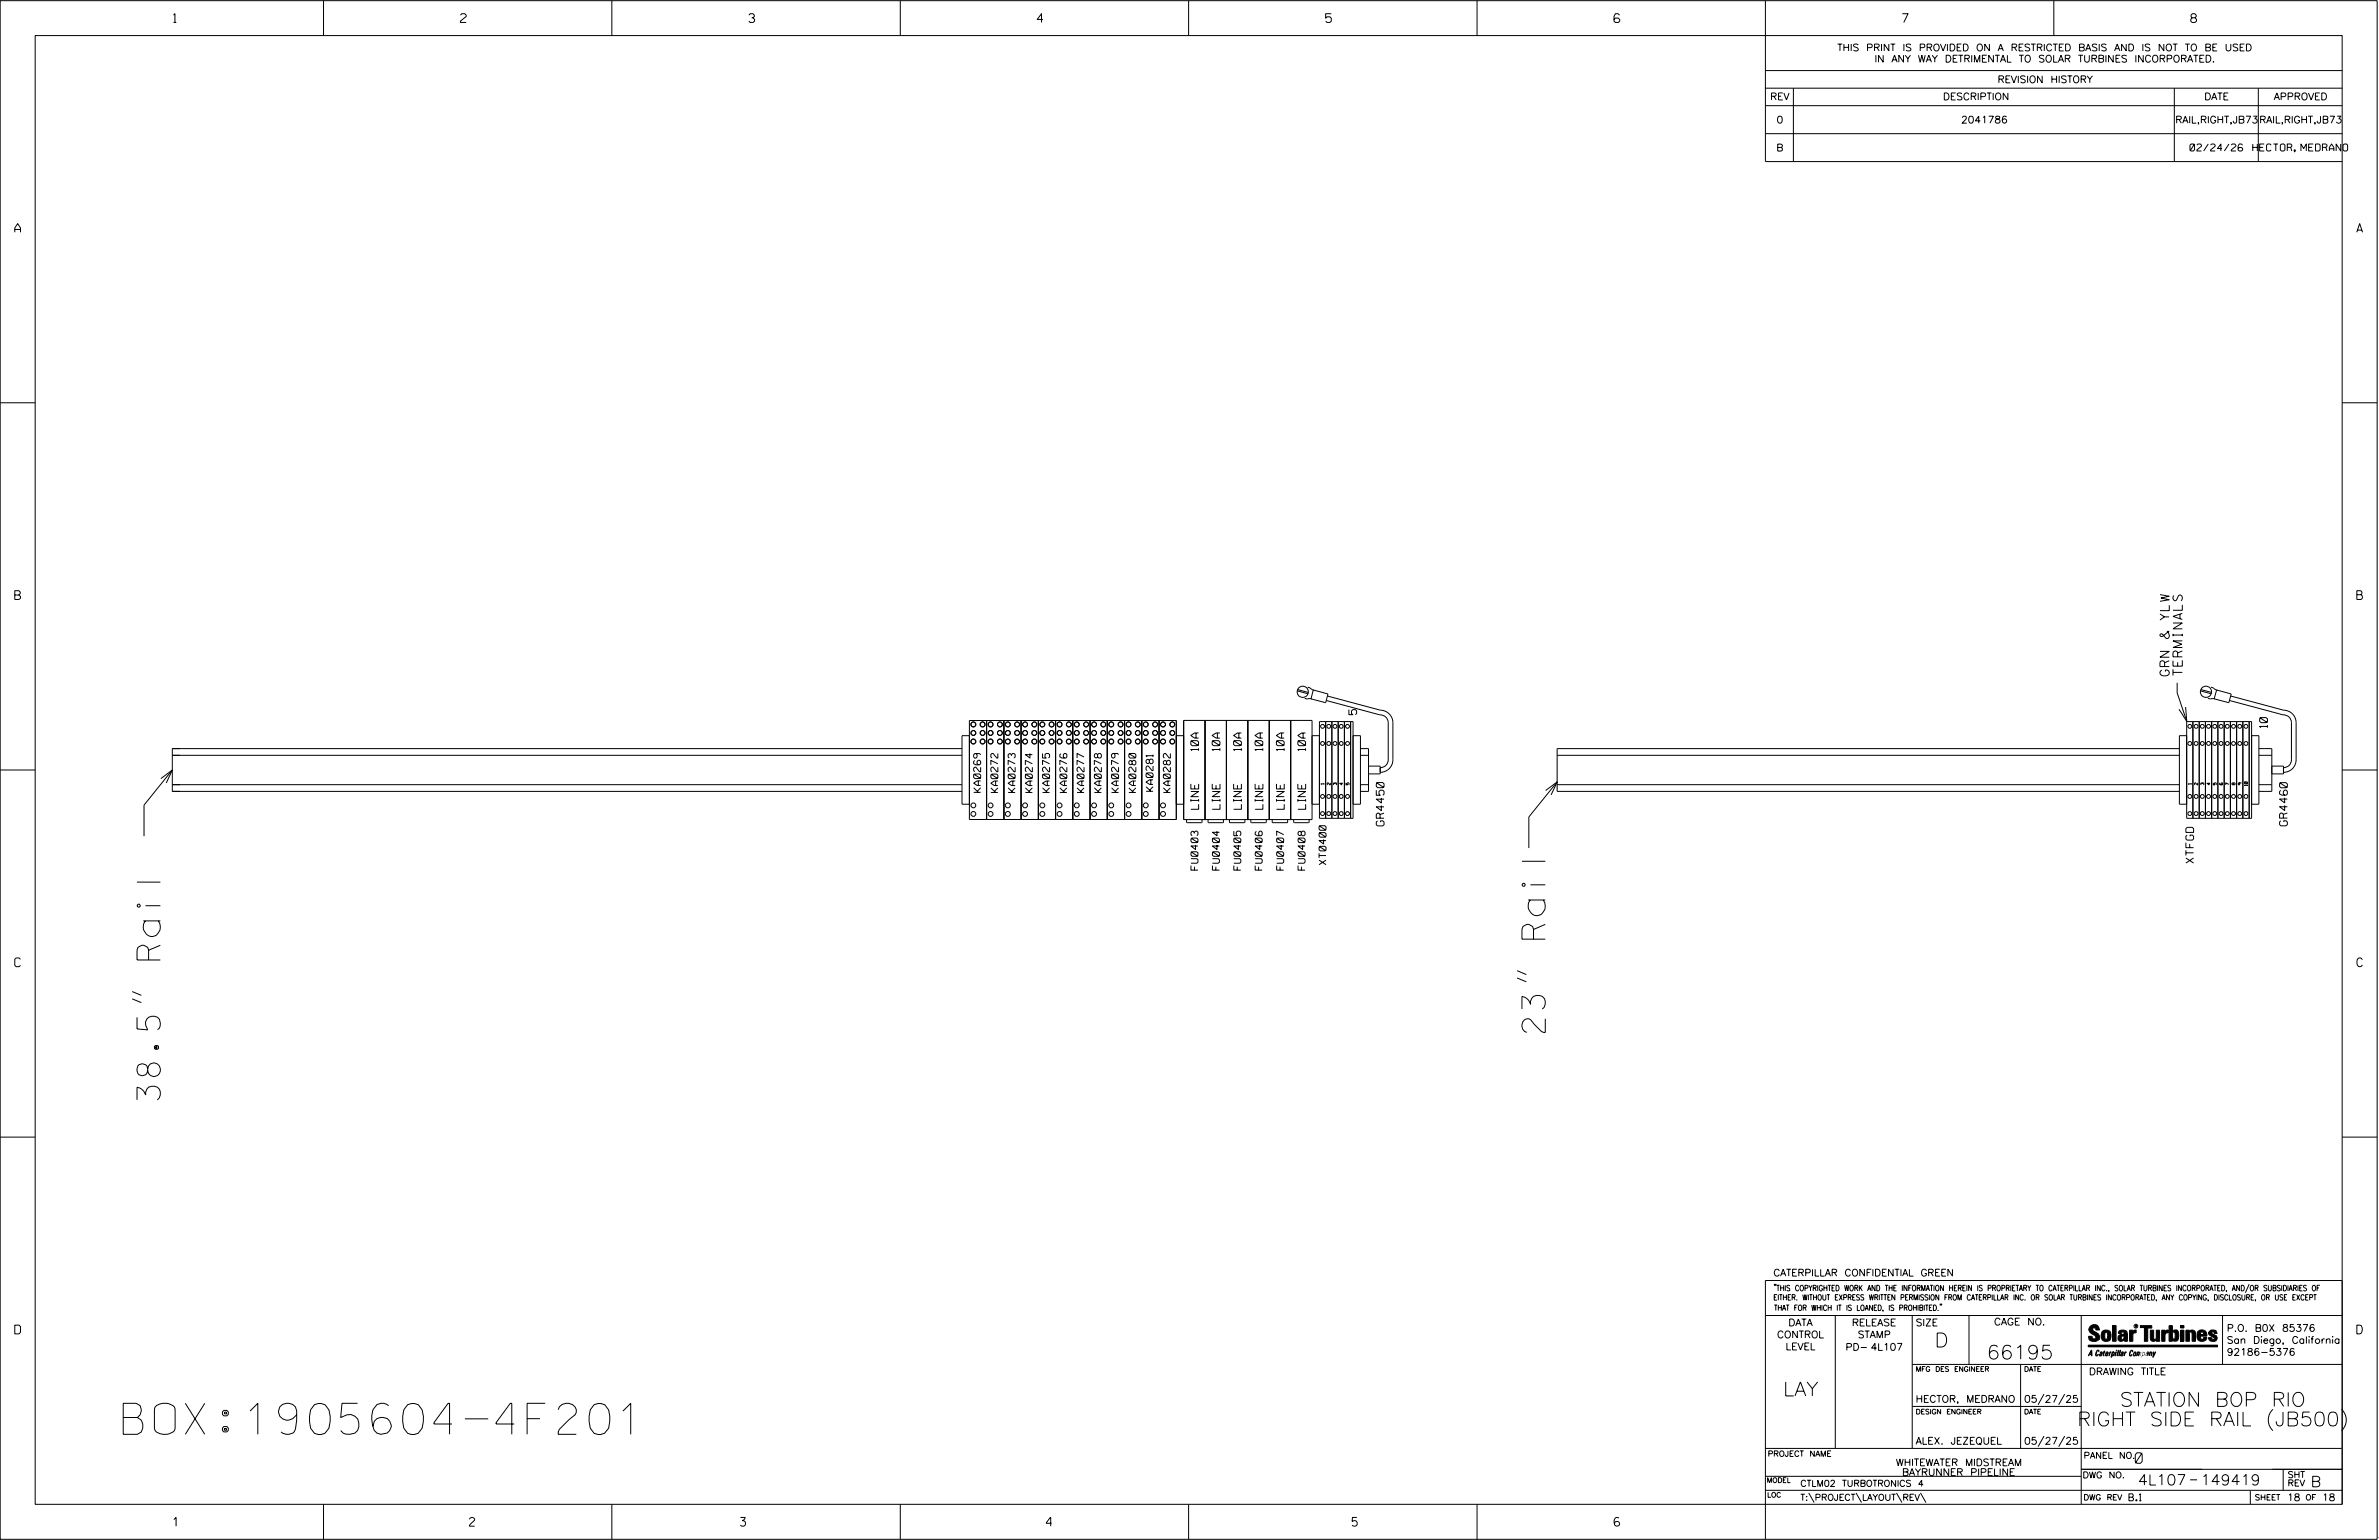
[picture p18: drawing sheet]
<svg xmlns="http://www.w3.org/2000/svg" width="864mm" height="559mm" viewBox="0 0 864 559" stroke-linecap="round" stroke-linejoin="round" font-family="sans-serif">
<defs><g id="words">
<text font-size="11.3" x="44.7" y="520.5">BOX:1905604-4F201</text>
<g font-size="8.5">
<text x="560.9" y="374.6" transform="rotate(-90 560.9 374.6)">23&quot; Rail</text>
<text x="58.2" y="399.1" transform="rotate(-90 58.2 399.1)">38.5&quot; Rail</text>
</g>
<g font-size="5.1">
<text x="702.3" y="488.8">D</text>
<text x="721.2" y="493.2">66195</text>
<text x="647.3" y="506.5">LAY</text>
<text x="769.5" y="510.3">STATION BOP RIO</text>
<text x="754.1" y="517.4">RIGHT SIDE RAIL (JB500)</text>
</g>
<g font-size="3.8">
<text x="775.1" y="531">0</text>
<text x="776.1" y="538.9">4L107</text>
<text x="798.8" y="538.9">149419</text>
<text x="838.8" y="539.5">B</text>
</g>
<g font-size="3.4">
<text x="787.5" y="245.3" transform="rotate(-90 787.5 245.3)">GRN &amp; YLW</text>
<text x="792.2" y="245.1" transform="rotate(-90 792.2 245.1)">TERMINALS</text>
</g>
<g font-size="3.2">
<text x="63" y="8.2">1</text>
<text x="167.2" y="8.2">2</text>
<text x="271.8" y="8.2">3</text>
<text x="376.5" y="8.2">4</text>
<text x="481.2" y="8.2">5</text>
<text x="690.6" y="8.2">7</text>
<text x="795.3" y="8.2">8</text>
<text x="5.4" y="84.3">A</text>
<text x="855.5" y="84.3">A</text>
<text x="5.4" y="217.5">B</text>
<text x="855.6" y="217.5">B</text>
<text x="5.4" y="350.8">C</text>
<text x="855.6" y="350.8">C</text>
<text x="5.4" y="484">D</text>
<text x="855.6" y="484">D</text>
<text x="62.8" y="553.8">1</text>
<text x="170.4" y="553.8">2</text>
<text x="268.8" y="553.8">3</text>
<text x="379.8" y="553.8">4</text>
<text x="490.8" y="553.8">5</text>
<text x="585.9" y="553.8">6</text>
</g>
<g font-size="2.8">
<text x="492.5" y="259.3" transform="rotate(-90 492.5 259.3)">5</text>
<text x="823.1" y="264" transform="rotate(-90 823.1 264)">10</text>
<text x="435.1" y="272.4" transform="rotate(-90 435.1 272.4)">10A</text>
<text x="442.9" y="272.4" transform="rotate(-90 442.9 272.4)">10A</text>
<text x="450.6" y="272.4" transform="rotate(-90 450.6 272.4)">10A</text>
<text x="458.4" y="272.4" transform="rotate(-90 458.4 272.4)">10A</text>
<text x="466.2" y="272.4" transform="rotate(-90 466.2 272.4)">10A</text>
<text x="473.9" y="272.4" transform="rotate(-90 473.9 272.4)">10A</text>
<text x="435.1" y="293.6" transform="rotate(-90 435.1 293.6)">LINE</text>
<text x="442.9" y="293.6" transform="rotate(-90 442.9 293.6)">LINE</text>
<text x="450.6" y="293.6" transform="rotate(-90 450.6 293.6)">LINE</text>
<text x="458.4" y="293.6" transform="rotate(-90 458.4 293.6)">LINE</text>
<text x="466.2" y="293.6" transform="rotate(-90 466.2 293.6)">LINE</text>
<text x="474" y="293.6" transform="rotate(-90 474 293.6)">LINE</text>
<text x="502.4" y="299.7" transform="rotate(-90 502.4 299.7)">GR4450</text>
<text x="830.3" y="299.6" transform="rotate(-90 830.3 299.6)">GR4460</text>
<text x="796.3" y="313.2" transform="rotate(-90 796.3 313.2)">XTFGD</text>
</g>
<g font-size="2.5">
<text x="666.9" y="18.5">THIS PRINT IS PROVIDED ON A RESTRICTED BASIS AND IS NOT TO BE USED</text>
<text x="680.5" y="22.6">IN ANY WAY DETRIMENTAL TO SOLAR TURBINES INCORPORATED.</text>
<text x="725.1" y="30">REVISION HISTORY</text>
<text x="642.6" y="36.3">REV</text>
<text x="705.3" y="36.3">DESCRIPTION</text>
<text x="800.2" y="36.3">DATE</text>
<text x="825.4" y="36.3">APPROVED</text>
<text x="644.9" y="44.7">0</text>
<text x="711.9" y="44.7">2041786</text>
<text x="789.7" y="44.7">RAIL,RIGHT,JB73</text>
<text x="820.1" y="44.7">RAIL,RIGHT,JB73</text>
<text x="644.8" y="54.8">B</text>
<text x="795" y="54.8">02/24/26</text>
<text x="817.8" y="54.8">HECTOR, MEDRANO</text>
<text x="356" y="287.5" transform="rotate(-90 356 287.5)">KA0269</text>
<text x="362.2" y="287.5" transform="rotate(-90 362.2 287.5)">KA0272</text>
<text x="368.5" y="287.5" transform="rotate(-90 368.5 287.5)">KA0273</text>
<text x="374.8" y="287.5" transform="rotate(-90 374.8 287.5)">KA0274</text>
<text x="381" y="287.5" transform="rotate(-90 381 287.5)">KA0275</text>
<text x="387.3" y="287.5" transform="rotate(-90 387.3 287.5)">KA0276</text>
<text x="393.5" y="287.5" transform="rotate(-90 393.5 287.5)">KA0277</text>
<text x="399.8" y="287.5" transform="rotate(-90 399.8 287.5)">KA0278</text>
<text x="406.1" y="287.5" transform="rotate(-90 406.1 287.5)">KA0279</text>
<text x="412.3" y="287.5" transform="rotate(-90 412.3 287.5)">KA0280</text>
<text x="418.6" y="287.1" transform="rotate(-90 418.6 287.1)">KA0281</text>
<text x="424.8" y="287.5" transform="rotate(-90 424.8 287.5)">KA0282</text>
<text x="434.9" y="315.7" transform="rotate(-90 434.9 315.7)">FU0403</text>
<text x="442.7" y="315.7" transform="rotate(-90 442.7 315.7)">FU0404</text>
<text x="450.4" y="315.7" transform="rotate(-90 450.4 315.7)">FU0405</text>
<text x="458.2" y="315.7" transform="rotate(-90 458.2 315.7)">FU0406</text>
<text x="466" y="315.7" transform="rotate(-90 466 315.7)">FU0407</text>
<text x="473.7" y="315.7" transform="rotate(-90 473.7 315.7)">FU0408</text>
<text x="481.4" y="313.8" transform="rotate(-90 481.4 313.8)">XT0400</text>
<text x="643.8" y="463">CATERPILLAR CONFIDENTIAL GREEN</text>
<text x="645.1" y="485.5">CONTROL</text>
<text x="649.2" y="481.1">DATA</text>
<text x="672.3" y="481.1">RELEASE</text>
<text x="674.4" y="485.5">STAMP</text>
<text x="695.4" y="481.1">SIZE</text>
<text x="723.8" y="480.8">CAGE NO.</text>
<text x="808.4" y="483.1">P.O. B0X 85376</text>
<text x="648.2" y="489.8">LEVEL</text>
<text x="669.9" y="490">PD- 4L107</text>
<text x="808.4" y="487.5">San Diego, California</text>
<text x="808.4" y="491.8">92186-5376</text>
<text x="758.3" y="498.9">DRAWING TITLE</text>
<text x="695.4" y="508.9">HECTOR, MEDRANO</text>
<text x="734.8" y="508.9">05/27/25</text>
<text x="695.4" y="524.1">ALEX. JEZEQUEL</text>
<text x="734.8" y="524.1">05/27/25</text>
<text x="688.2" y="531.9">WHITEWATER MIDSTREAM</text>
<text x="690.5" y="535.5">BAYRUNNER PIPELINE</text>
<text x="772.8" y="544.6">B.1</text>
<text x="830.2" y="544.6">18</text>
<text x="842.9" y="544.6">18</text>
</g>
<g font-size="2.3">
<text x="756.4" y="529.2">PANEL NO.</text>
<text x="653.5" y="539.4">CTLM02 TURBOTRONICS 4</text>
<text x="756" y="536.3">DWG NO.</text>
<text x="830.4" y="539.3">REV</text>
<text x="830.4" y="536.2">SHT</text>
<text x="653.5" y="544.5">T:\PROJECT\LAYOUT\REV\</text>
</g>
<g font-size="2">
<text x="643.8" y="468.4">&quot;THIS COPYRIGHTED WORK AND THE INFORMATION HEREIN IS PROPRIETARY TO CATERPILLAR INC., SOLAR TURBINES INCORPORATED, AND/OR SUBSIDIARIES OF</text>
<text x="643.8" y="471.8">EITHER. WITHOUT EXPRESS WRITTEN PERMISSION FROM CATERPILLAR INC. OR SOLAR TURBINES INCORPORATED, ANY COPYING, DISCLOSURE, OR USE EXCEPT</text>
<text x="644" y="475.6">THAT FOR WHICH IT IS LOANED, IS PROHIBITED.&quot;</text>
<text x="641.7" y="528.5">PROJECT NAME</text>
<text x="756.3" y="544.3">DWG REV</text>
<text x="818.5" y="544.3">SHEET</text>
<text x="836.9" y="544.3">OF</text>
</g>
<g font-size="1.8">
<text x="695.4" y="497.6">MFG DES ENGINEER</text>
<text x="734.8" y="497.6">DATE</text>
<text x="695.4" y="513.1">DESIGN ENGINEER</text>
<text x="734.8" y="513.1">DATE</text>
<text x="641.3" y="538">MODEL</text>
<text x="641.5" y="543.3">LOC</text>
</g>
<g font-size="1.1">
<text x="480.6" y="284.6" transform="rotate(-90 480.6 284.6)">1</text>
<text x="482.9" y="284.8" transform="rotate(-90 482.9 284.8)">2</text>
<text x="485.2" y="284.8" transform="rotate(-90 485.2 284.8)">3</text>
<text x="487.4" y="284.8" transform="rotate(-90 487.4 284.8)">4</text>
<text x="489.7" y="284.8" transform="rotate(-90 489.7 284.8)">5</text>
<text x="795.5" y="284.6" transform="rotate(-90 795.5 284.6)">1</text>
<text x="797.8" y="284.8" transform="rotate(-90 797.8 284.8)">2</text>
<text x="800" y="284.8" transform="rotate(-90 800 284.8)">3</text>
<text x="802.3" y="284.8" transform="rotate(-90 802.3 284.8)">4</text>
<text x="804.6" y="284.8" transform="rotate(-90 804.6 284.8)">5</text>
<text x="806.8" y="284.8" transform="rotate(-90 806.8 284.8)">6</text>
<text x="809.1" y="284.8" transform="rotate(-90 809.1 284.8)">7</text>
<text x="811.4" y="284.8" transform="rotate(-90 811.4 284.8)">8</text>
<text x="813.6" y="284.8" transform="rotate(-90 813.6 284.8)">9</text>
<text x="815.9" y="285.2" transform="rotate(-90 815.9 285.2)">10</text>
</g>
<text font-size=".9" x="775.1" y="481.7">R</text>
</g></defs>
<g fill="none" stroke="#000" stroke-width=".36">
<path d="M.1 .2h862.8v558.4h-862.8zM12.8 12.9h837.4v533h-837.4zM117.4 .2v12.7M222.1 .2v12.7M326.8 .2v12.7M431.5 .2v12.7M536.2 .2v12.7M587.9 5.5l-.5-.5h-1l-.5 1v1.7l.5 .4h1l.6-.4v-.6l-.6-.5h-1l-.5 .5M640.9 .2v58.4h209.3M745.6 .2v12.7M640.9 25.6h209.3M640.9 32h209.3"/>
<path d="M640.9 38.3h209.3M651 32v26.6M789.3 32v26.6M819.8 32v26.6M640.9 48.5h209.3M.1 146.2h12.7M850.2 146.2h12.7M470.9 250.7l3.9 1M471 250.2l3.9 1M473.6 253.4l2.5 .2M474.7 249.3l2.3 1.1M476.7 250.4l5.4 1.4-.9 3.2-5.3-1.4z"/>
<path d="M481.4 254.2l19.5 5.2a2.89 2.89 0 0 1 3 2.8v13.5a2.89 2.89 0 0 1-2.9 2.9M481.9 252.6l19.2 5.1a4.6 4.6 0 0 1 4.5 4.5v13.5a4.6 4.6 0 0 1-4.6 4.5M790.3 247.8v3.6l3.5 10.4M793.4 256.5l.4 5.3-2.8-4.4M798.8 250.7l3.9 1M798.9 250.2l3.9 1M801.5 253.4l2.5 .2M802.6 249.3l2.3 1.1M804.7 250.4l5.2 1.4-.8 3.2-5.3-1.4zM809.3 254.2l19.5 5.2a2.84 2.84 0 0 1 3 2.8v13.5a2.83 2.83 0 0 1-2.9 2.9M809.8 252.6l19.2 5.1a4.5 4.5 0 0 1 4.5 4.5v13.5a4.5 4.5 0 0 1-4.6 4.5M.1 279.4h12.7"/>
<path d="M62.5 274.1h286.7M62.5 279.4l-10.2 12.7v11.3M349.2 271.6h-286.7v15.6h286.7M351.9 266.9h-2.7v24.9h2.7M351.9 261.4h75.1v36h-75.1zM358.1 261.4v36M364.4 261.4v36M370.7 261.4v36M376.9 261.4v36M383.2 261.4v36M389.4 261.4v36M395.7 261.4v36"/>
<path d="M402 261.4v36M408.2 261.4v36M414.5 261.4v36M420.8 261.4v36M427 266.9h2.7M429.7 261.4h46.6v36h-46.6zM437.4 261.4v36M445.2 261.4v36M453 261.4v36M460.8 261.4v36M468.5 261.4v36M476.3 266.9h2.7"/>
<path d="M479 261.8h12.2v35.1h-12.2zM481.2 261.8v35.1M483.5 261.8v35.1M485.8 261.8v35.1M488 261.8v35.1M490.3 261.8v35.1M491.2 266.9h2.7v24.9h-2.7M493.9 271.6h2.9v15.6h-2.9M493.9 274.1h2.9M496.8 278h4.2v2.8h-4.2M565.3 274.1h225.8M791.1 271.6h-225.8v15.6h225.8"/>
<path d="M793.8 261.8h23.6v35.1h-23.6zM793.8 266.9h-2.7v24.9h2.7M796 261.8v35.1M798.3 261.8v35.1M800.6 261.8v35.1M802.9 261.8v35.1M805.1 261.8v35.1M807.4 261.8v35.1M809.7 261.8v35.1M811.9 261.8v35.1M814.2 261.8v35.1M816.5 261.8v35.1"/>
<path d="M817.4 266.9h2.6v24.9h-2.6M820 271.6h4.7v15.6h-4.7M820 274.1h4.7M824.7 278h4.2v2.8h-4.2M850.2 279.4h12.7M58.4 282.5l4.1-3.1-2.1 4.7M62.5 284.7h286.7M427 291.8h2.7M430.7 297.4v.9l.3 .2h5.1l.3-1.1M438.5 297.4l.2 1.1h5.2l.2-1.1M446.3 297.4l.2 1.1h5.2l.2-.2v-.9M454.1 297.4l.2 1.1h5.2l.2-1.1"/>
<path d="M461.8 297.4v.9l.3 .2h5.1l.2-1.1M469.6 297.4l.2 1.1h5.2l.2-.2v-.9M476.3 291.8h2.7M493.9 284.7h2.9M561.1 286.8l4.2-3.1-2.2 4.7M565.3 284.7h225.8M565.3 283.7l-10.3 12.7v11.3M820 284.7h4.7M48 359.8l3.3 1.4M550.7 354.9l3.4 1.4M550.7 352.2l3.4 1.4M48 362.4l3.3 1.4"/>
<path d="M.1 412.6h12.7M850.2 412.6h12.7M640.9 477.3h209.3M644.2 466.1l-.1 .4M644.7 466.1l-.2 .4M666.2 477.3v48.3M694.2 477.3v48.3M704.4 473.3l-.1 .4M704.8 473.3l-.1 .4M714.8 477.3v17.8M755.5 477.3v68.6M806.8 477.3v17.8"/>
<path d="M816.5 466l-1.4 3.1M850.2 464.6h-209.3v94M850.2 464.8v81.1M694.2 495.1h156M733.5 495.1v30.5M758.6 481.4a2.02 2.02 0 0 1 3.1-.1l.5 1.3h-1.3l-.2-.6-.4-.2-.6 .1-.1 .4 .4 .7a2.46 2.46 0 0 1 2.2 2.9 2.83 2.83 0 0 1-3.8 .3l-.3-1.3h1.3l.2 .7 .6 .3 .5-.2 .2-.5-.4-.6-1.9-1.2-.4-.9zM759.2 491.3h-.7l.7-1.2v1.9h.2l-.1-2.1-1.3 2.1 .5-.5h.7M761.3 490l.3-.2 .4 .3-.1 .3-.3-.4-.4 .3-.3 1.6h.4l.4-.5-.3 .6-.4 .1-.3-.4zM762.6 490.6l.5-.1-.1 1.4h-.9a.74 .74 0 0 1 .9-.8l-.3 .7-.5 .1 .2-.5 .6-.2v-.5l-.7 .2zM763 483.2a2.17 2.17 0 0 1 3.1 0l.3 1.4-.3 1.5a2.17 2.17 0 0 1-3.1 0l-.3-1.5zM763.6 490.5l.4-.4 .2 .6h-.3l-.3 .9 .2 .4-.3-.1zM764.1 483.7l.5-.4 .4 .3v2.2l-.4 .2-.5-.2z"/>
<path d="M764.6 491.1l.6 .2v-.7l-.4-.1-.4 .6-.1 .8h.6M764.6 491.1l-.1 .8h.4M764.6 482.6v.8M764.8 490.7l.4 .1v.3h-.6zM765 491.5l-.1 .4zM766 490.5l-.5 1.5zM766 490.8l.4-.3-.4 .4M766.9 481h1.3v5.7h-1.3zM767 490.8l.5 .1-.3 .8-.4 .2zM767.3 490.5h-.5l-.5 2M767.3 490.5a.8 .8 0 0 1 .2 1 .8 .8 0 0 1-.9 .4l-.1 .6M767.3 490.5l-.1 .2"/>
<path d="M768.1 490.5l-.4 1.5zM768.2 489.9h.3l-.1 .2h-.2zM769 489.9l-.5 2.1zM769.7 489.9l-.6 2.1zM770.1 491.4l.5-.3-.5 .8zM770.4 491.9h.1M770.6 491.1l.1-.4-.7 .2 .1-.3 .6-.1 .2 .3-.5 1.1M770.6 491.1a.74 .74 0 0 0-.8 .8h.6M771 484.8h-.7l-.3 .6 .4 .7 .5-.3 .1-2.4h-.8l-.1 .4h-1.2a1.71 1.71 0 0 1 1.8-1.3 1.71 1.71 0 0 1 1.6 1.4v2.8h-1.1l-.1-.6M771 484.2l-1.5 .1a1.41 1.41 0 0 0 0 2.4l.5 .1 1.1-.7M771.2 486.1h-.1M771.4 490.5l.1 .3 .4-.3-.9 1.5z"/>
<path d="M771.5 490.8h.1M773 482.7h1.2v.5l.5-.5 .7-.1v1h-.6l-.5 .4-.1 2.7h-1.2zM773.3 490.3l.6-.4 .4 .2-.1 .4-.3-.4a1.28 1.28 0 0 0-.5 1.8l.6-.4-.1 .4-.8 .1zM774.7 490.8l.5-.3a.88 .88 0 0 1 .2 .9 .88 .88 0 0 1-.7 .7l-.2-.2zM774.8 490.9h.5l-.3 1h-.3l-.2-.2zM775.2 490.5l-.1 .2M776.8 481h4.3v.9h-1.5v4.8h-1.3M776.8 490.6l-.8 .2v-.3l-.4 1.5 .8-1.3v1.3l.3-1.2M779.3 491.1h.4M779.6 490.5h.3l-.3 1.4M779.6 490.7h.2l-.1 .4M779.7 491.1l-.1 .4"/>
<path d="M779.7 491.1l-.4 .2M780.1 492l.4-1.5 .1 .3 .3-.3 .3 .2-.3 1.3v-1.3l-.7 1.3M780.6 482.7h1.2v2.7l.1 .4 .4 .3 .4-.7v-2.7h1.2l.1 4h-1.3v-.5l-1.1 .6-.7-.3-.3-.7zM781.6 492.5l1-2-.8 1.3-.2-1.3-.2 2M784.7 482.7h1.2v.5l.5-.5 .7-.1v1h-.5l-.6 .4-.1 2.7h-1.2zM787.4 481h1.2v2a1.4 1.4 0 0 1 2.2 .2l.1 1.4-.4 1.9-1.5 .1-.4-.5v-1l.5 .9 .5-.3v-2.1l-.5-.4-.5 .7v2.8h-1.2zM791.5 482.7h1.3v4h-1.3zM791.5 481h1.3v.9h-1.3zM793.5 482.7h1.3v.4l.7-.5 1.1 .2 .4 .6v3.3h-1.2l-.3-3.4-.7 .2v3.2h-1.3zM794.8 483.1h.1M797.7 483.2a1.92 1.92 0 0 1 2.4-.5 1.92 1.92 0 0 1 1 2.1h-2.3v.8l.6 .5 .5-.3v-.5h1.2a1.83 1.83 0 0 1-2.1 1.4 1.83 1.83 0 0 1-1.5-2.1zM798.8 484.2v.6"/>
<path d="M799.1 483.4h.6l.2 .8h-1.1zM804.6 482.9a1.84 1.84 0 0 0-2.9 .8 3.3 3.3 0 0 0 2.2 1.9l-.5 .5-.4-.3-.1-.4h-1.2l.1 .6a1.92 1.92 0 0 0 2.9 .4M804.9 483.8h-1.2l-.2-.6-.5 .1-.1 .3 .1 .3 1.8 .9M805.1 488.1h-47.1v.6h47.1M694.2 510.3h61.3M742 505.8l-2.2 3.9M749.5 505.8l-2.2 3.9M825.1 511.4a5.2 5.2 0 0 0 0 7.7M850 511.4a5.2 5.2 0 0 1 0 7.7M640.9 525.6h209.2M640.9 535.7h114.6M742 521.1l-2.2 3.8"/>
<path d="M749.5 521.1l-2.2 3.8M755.5 533.2h94.7M795 537h2.6M828.8 533.2v7.6M117.4 545.9v12.7M222.1 545.9v12.7M326.8 545.9v12.7M431.5 545.9v12.7M536.2 545.9v12.7M640.9 540.8h209.3M656.6 541.7l2 3.5M673.8 541.7l1.9 3.5"/>
<path d="M688.4 541.7l2 3.5M697.2 541.7l1.9 3.5M816.9 541v4.9M863.5 558h.1"/>
<circle cx="472.9" cy="251" r="2.04"/>
<circle cx="800.8" cy="251" r="2.03"/>
<circle cx="353.3" cy="262.9" r=".89"/>
<circle cx="353.3" cy="266" r=".88"/>
<circle cx="353.3" cy="269.1" r=".88"/>
<circle cx="356.7" cy="262.9" r=".89"/>
<circle cx="356.7" cy="269.1" r=".88"/>
<circle cx="356.7" cy="266" r=".88"/>
<circle cx="359.6" cy="262.9" r=".89"/>
<circle cx="359.6" cy="266" r=".88"/>
<circle cx="359.6" cy="269.1" r=".88"/>
<circle cx="363" cy="262.9" r=".89"/>
<circle cx="363" cy="269.1" r=".88"/>
<circle cx="363" cy="266" r=".88"/>
<circle cx="365.9" cy="262.9" r=".89"/>
<circle cx="365.9" cy="269.1" r=".89"/>
<circle cx="365.9" cy="266" r=".89"/>
<circle cx="369.2" cy="262.9" r=".89"/>
<circle cx="369.2" cy="266" r=".88"/>
<circle cx="369.2" cy="269.1" r=".88"/>
<circle cx="372.1" cy="262.9" r=".89"/>
<circle cx="372.1" cy="266" r=".88"/>
<circle cx="372.1" cy="269.1" r=".88"/>
<circle cx="375.5" cy="262.9" r=".89"/>
<circle cx="375.5" cy="266" r=".89"/>
<circle cx="375.5" cy="269.1" r=".89"/>
<circle cx="378.4" cy="262.9" r=".89"/>
<circle cx="378.4" cy="269.1" r=".89"/>
<circle cx="378.4" cy="266" r=".89"/>
<circle cx="381.7" cy="262.9" r=".89"/>
<circle cx="381.7" cy="266" r=".88"/>
<circle cx="381.7" cy="269.1" r=".88"/>
<circle cx="384.6" cy="262.9" r=".89"/>
<circle cx="384.6" cy="269.1" r=".88"/>
<circle cx="384.6" cy="266" r=".88"/>
<circle cx="388" cy="262.9" r=".89"/>
<circle cx="388" cy="269.1" r=".89"/>
<circle cx="388" cy="266" r=".89"/>
<circle cx="390.9" cy="262.9" r=".89"/>
<circle cx="390.9" cy="269.1" r=".88"/>
<circle cx="390.9" cy="266" r=".88"/>
<circle cx="394.3" cy="262.9" r=".89"/>
<circle cx="394.3" cy="266" r=".88"/>
<circle cx="394.3" cy="269.1" r=".88"/>
<circle cx="397.2" cy="262.9" r=".89"/>
<circle cx="397.2" cy="269.1" r=".88"/>
<circle cx="397.2" cy="266" r=".88"/>
<circle cx="400.5" cy="262.9" r=".88"/>
<circle cx="400.5" cy="269.1" r=".88"/>
<circle cx="400.5" cy="266" r=".88"/>
<circle cx="403.4" cy="262.9" r=".89"/>
<circle cx="403.4" cy="269.1" r=".88"/>
<circle cx="403.4" cy="266" r=".88"/>
<circle cx="406.8" cy="262.9" r=".89"/>
<circle cx="406.8" cy="269.1" r=".88"/>
<circle cx="406.8" cy="266" r=".88"/>
<circle cx="409.7" cy="262.9" r=".89"/>
<circle cx="409.7" cy="269.1" r=".88"/>
<circle cx="409.7" cy="266" r=".88"/>
<circle cx="413" cy="262.9" r=".89"/>
<circle cx="413" cy="269.1" r=".88"/>
<circle cx="413" cy="266" r=".88"/>
<circle cx="415.9" cy="262.9" r=".89"/>
<circle cx="415.9" cy="269.1" r=".88"/>
<circle cx="415.9" cy="266" r=".88"/>
<circle cx="419.3" cy="262.9" r=".89"/>
<circle cx="419.3" cy="269.1" r=".88"/>
<circle cx="419.3" cy="266" r=".88"/>
<circle cx="422.2" cy="262.9" r=".89"/>
<circle cx="422.2" cy="266" r=".89"/>
<circle cx="422.2" cy="269.1" r=".89"/>
<circle cx="425.6" cy="262.9" r=".89"/>
<circle cx="425.6" cy="266" r=".88"/>
<circle cx="425.6" cy="269.1" r=".88"/>
<circle cx="480.1" cy="263.6" r=".71"/>
<circle cx="480.1" cy="269.8" r=".71"/>
<circle cx="482.4" cy="263.6" r=".71"/>
<circle cx="482.4" cy="269.8" r=".71"/>
<circle cx="484.6" cy="269.8" r=".71"/>
<circle cx="484.6" cy="263.6" r=".71"/>
<circle cx="486.9" cy="269.8" r=".7"/>
<circle cx="486.9" cy="263.6" r=".7"/>
<circle cx="489.2" cy="269.8" r=".71"/>
<circle cx="489.2" cy="263.6" r=".71"/>
<circle cx="794.9" cy="269.8" r=".71"/>
<circle cx="794.9" cy="263.6" r=".71"/>
<circle cx="797.2" cy="269.8" r=".71"/>
<circle cx="797.2" cy="263.6" r=".71"/>
<circle cx="799.5" cy="269.8" r=".71"/>
<circle cx="799.5" cy="263.6" r=".71"/>
<circle cx="801.7" cy="263.6" r=".71"/>
<circle cx="801.7" cy="269.8" r=".71"/>
<circle cx="804" cy="269.8" r=".71"/>
<circle cx="804" cy="263.6" r=".71"/>
<circle cx="806.3" cy="263.6" r=".71"/>
<circle cx="806.3" cy="269.8" r=".71"/>
<circle cx="808.5" cy="263.6" r=".71"/>
<circle cx="808.5" cy="269.8" r=".71"/>
<circle cx="810.8" cy="269.8" r=".71"/>
<circle cx="810.8" cy="263.6" r=".71"/>
<circle cx="813" cy="263.6" r=".71"/>
<circle cx="813" cy="269.8" r=".71"/>
<circle cx="815.3" cy="269.8" r=".71"/>
<circle cx="815.3" cy="263.6" r=".71"/>
<circle cx="353.3" cy="292.2" r=".88"/>
<circle cx="353.3" cy="295.3" r=".88"/>
<circle cx="359.6" cy="292.2" r=".88"/>
<circle cx="359.6" cy="295.3" r=".88"/>
<circle cx="365.9" cy="292.2" r=".89"/>
<circle cx="365.9" cy="295.4" r=".89"/>
<circle cx="372.1" cy="295.3" r=".88"/>
<circle cx="372.1" cy="292.2" r=".88"/>
<circle cx="378.4" cy="295.3" r=".89"/>
<circle cx="378.4" cy="292.2" r=".89"/>
<circle cx="384.6" cy="292.2" r=".88"/>
<circle cx="384.6" cy="295.3" r=".88"/>
<circle cx="390.9" cy="292.2" r=".88"/>
<circle cx="390.9" cy="295.3" r=".88"/>
<circle cx="397.2" cy="292.2" r=".88"/>
<circle cx="397.2" cy="295.3" r=".88"/>
<circle cx="403.4" cy="295.3" r=".88"/>
<circle cx="403.4" cy="292.2" r=".88"/>
<circle cx="409.7" cy="295.3" r=".88"/>
<circle cx="409.7" cy="292.2" r=".88"/>
<circle cx="415.9" cy="292.2" r=".88"/>
<circle cx="415.9" cy="295.3" r=".88"/>
<circle cx="422.2" cy="292.2" r=".89"/>
<circle cx="422.2" cy="295.4" r=".89"/>
<circle cx="480.1" cy="289" r=".71"/>
<circle cx="480.1" cy="295.2" r=".71"/>
<circle cx="482.4" cy="289" r=".71"/>
<circle cx="482.4" cy="295.2" r=".71"/>
<circle cx="484.6" cy="289" r=".71"/>
<circle cx="484.6" cy="295.2" r=".71"/>
<circle cx="486.9" cy="289" r=".7"/>
<circle cx="486.9" cy="295.2" r=".71"/>
<circle cx="489.2" cy="289" r=".71"/>
<circle cx="489.2" cy="295.2" r=".71"/>
<circle cx="794.9" cy="289" r=".71"/>
<circle cx="794.9" cy="295.2" r=".71"/>
<circle cx="797.2" cy="289" r=".71"/>
<circle cx="797.2" cy="295.2" r=".71"/>
<circle cx="799.5" cy="289" r=".71"/>
<circle cx="799.5" cy="295.2" r=".71"/>
<circle cx="801.7" cy="289" r=".71"/>
<circle cx="801.7" cy="295.2" r=".71"/>
<circle cx="804" cy="289" r=".71"/>
<circle cx="804" cy="295.2" r=".71"/>
<circle cx="806.3" cy="289" r=".71"/>
<circle cx="806.3" cy="295.2" r=".71"/>
<circle cx="808.5" cy="289" r=".71"/>
<circle cx="808.5" cy="295.2" r=".71"/>
<circle cx="810.8" cy="289" r=".71"/>
<circle cx="810.8" cy="295.2" r=".71"/>
<circle cx="813" cy="289" r=".71"/>
<circle cx="813" cy="295.2" r=".71"/>
<circle cx="815.3" cy="289" r=".71"/>
<circle cx="815.3" cy="295.2" r=".71"/>
<circle cx="775.4" cy="481.2" r=".69"/>
</g>
<g fill="#000">
<path d="M768.1 490.5l-.4 1.5zM768.2 489.9h.3l-.1 .2h-.2zM769 489.9l-.5 2.1zM769.7 489.9l-.6 2.1zM791.5 481h1.3v.9h-1.3zM791.5 482.7h1.3v4h-1.3zM758 488.1h47.1v.6h-47.1z"/>
<path d="M759.2 489.9l-1.2 2.1 .5-.5h.7v.5h.2zM759.2 490.1v1.2h-.7z" fill-rule="evenodd"/>
<path d="M758.6 481.4a2.02 2.02 0 0 1 3.1-.1l.5 1.3h-1.3l-.2-.6-.4-.2-.6 .1-.1 .4 .4 .7a2.46 2.46 0 0 1 2.2 2.9 2.83 2.83 0 0 1-3.8 .3l-.3-1.3h1.3l.2 .7 .6 .3 .5-.2 .2-.5-.4-.6-1.9-1.2-.4-.9z" fill-rule="evenodd"/>
<path d="M761.3 490l.3-.2 .4 .3-.1 .3-.3-.4-.4 .3-.3 1.6h.4l.4-.5-.3 .6-.4 .1-.3-.4z" fill-rule="evenodd"/>
<path d="M762.6 490.6l.5-.1-.1 1.4h-.9a.74 .74 0 0 1 .9-.8l-.6 .3-.2 .5 .5-.1 .3-.6v-.5l-.7 .2z" fill-rule="evenodd"/>
<path d="M763.6 490.5l.4-.4 .2 .6h-.3l-.3 .9 .2 .4-.3-.1z" fill-rule="evenodd"/>
<path d="M764.8 490.5l.5 .3-.1 .5h-.6l.6-.2v-.3l-.4-.1-.3 1.2h.4l.3-.4-.6 .6-.3-.2v-.4z" fill-rule="evenodd"/>
<path d="M763 483.2a2.17 2.17 0 0 1 3.1 0l.3 1.4-.3 1.5a2.17 2.17 0 0 1-3.1 0l-.3-1.5zM764.1 483.7v2.1l.5 .2 .4-.2v-2.2l-.4-.3z" fill-rule="evenodd"/>
<path d="M766 490.5v.3l.4-.1-.4 .2-.5 1.1z" fill-rule="evenodd"/>
<path d="M766.8 490.5l-.5 2 .3-.6a.71 .71 0 0 0 .9-.5 .71 .71 0 0 0-.4-.9zM767 490.8l.5 .1-.3 .8-.4 .2z" fill-rule="evenodd"/>
<path d="M766.9 481h1.3v5.7h-1.3z" fill-rule="evenodd"/>
<path d="M770.1 490.6l.6-.1 .2 .3-.4 1.2-.5 .1-.2-.5 .3-.5h.5l-.7 .5v.3l.4-.1 .4-.9-.5-.2-.2 .2z" fill-rule="evenodd"/>
<path d="M769.4 482.8l-.5 1h1.2l.1-.4h.8v.8l-1.5 .1a1.41 1.41 0 0 0 0 2.4l.5 .1 1.1-.7 .1 .6h1.1v-2.8a1.79 1.79 0 0 0-2.4-1.2zM770.3 484.8h.7l-.1 1-.5 .3-.4-.7z" fill-rule="evenodd"/>
<path d="M771.4 490.5l.1 .3 .4-.3-.9 1.5z" fill-rule="evenodd"/>
<path d="M773 482.7h1.2v.5l.5-.5 .7-.1v1h-.6l-.5 .4-.1 2.7h-1.2z" fill-rule="evenodd"/>
<path d="M773.3 490.3l.6-.4 .4 .2-.1 .4-.3-.4a1.28 1.28 0 0 0-.5 1.8l.6-.4-.3 .5h-.6z" fill-rule="evenodd"/>
<path d="M774.7 490.8l-.2 1.1h.7a.96 .96 0 0 0 0-1.4zM774.8 490.9h.5l-.1 .6-.5 .4-.2-.2z" fill-rule="evenodd"/>
<path d="M776 490.5v.3l.4-.3 .2 .3 .7-.2-.3 1.4v-1.3l-.6 1.3v-1.3l-.8 1.3z" fill-rule="evenodd"/>
<path d="M776.8 481h4.3v.9h-1.5v4.8h-1.3v-4.8h-1.5z" fill-rule="evenodd"/>
<path d="M777.9 490.5l-.5 2 .3-.6a.71 .71 0 0 0 .9-.5 .71 .71 0 0 0-.4-.9zM778.1 490.8l.3-.1 .1 .4-.5 .8-.2-.5z" fill-rule="evenodd"/>
<path d="M779.3 490.6l.6-.1-.3 1.5-.7-.1a.67 .67 0 0 1 .8-.8l-.6 .3-.1 .5 .4-.1 .4-.9-.4-.2-.3 .2z" fill-rule="evenodd"/>
<path d="M780.5 490.5l.1 .3 .3-.3 .3 .2-.3 1.3v-1.3l-.8 1.3z" fill-rule="evenodd"/>
<path d="M780.6 482.7h1.2v2.7l.1 .4 .4 .3 .4-.7v-2.7h1.2l.1 4h-1.3v-.5l-1.1 .6-.7-.3-.3-.7z" fill-rule="evenodd"/>
<path d="M781.6 490.5l.2 1.3 .8-1.3-1.2 2z" fill-rule="evenodd"/>
<path d="M784.7 482.7h1.2v.5l.5-.5 .7-.1v1h-.5l-.6 .4-.1 2.7h-1.2z" fill-rule="evenodd"/>
<path d="M787.4 481h1.2v2a1.4 1.4 0 0 1 2.2 .2l.1 1.4-.4 1.9-1.5 .1-.4-.5v-1l.5 .9 .5-.3v-2.1l-.5-.4-.5 .7v2.8h-1.2z" fill-rule="evenodd"/>
<path d="M793.5 482.7h1.3v.4a1.29 1.29 0 0 1 2.2 .3v3.3h-1.2l-.3-3.4-.7 .2v3.2h-1.3z" fill-rule="evenodd"/>
<path d="M797.7 483.2a1.92 1.92 0 0 1 2.4-.5 1.92 1.92 0 0 1 1 2.1h-2.3v.8l.6 .5 .5-.3v-.5h1.2a1.83 1.83 0 0 1-2.1 1.4 1.83 1.83 0 0 1-1.5-2.1zM799.1 483.4l-.3 .8h1.1l-.2-.8z" fill-rule="evenodd"/>
<path d="M801.9 483.2a1.94 1.94 0 0 1 3 .1v.5h-1.2l-.2-.6-.5 .1-.1 .3 .1 .3 1.8 .9a1.2 1.2 0 0 1 .1 1.3 1.2 1.2 0 0 1-1.2 .7l-1.6-.4-.4-1h1.2l.1 .4 .4 .3 .5-.5a3.3 3.3 0 0 1-2.2-1.9z" fill-rule="evenodd"/>
<circle cx="761.4" cy="492" r=".07"/>
<circle cx="762.2" cy="485.1" r=".07"/>
<circle cx="769.3" cy="492" r=".07"/>
<circle cx="773.1" cy="486.7" r=".07"/>
<circle cx="773.6" cy="492" r=".07"/>
<circle cx="791.5" cy="486.7" r=".07"/>
<circle cx="791.5" cy="481" r=".07"/>
<circle cx="794.8" cy="486.7" r=".07"/>
</g>
<use href="#words"/>
</svg>
